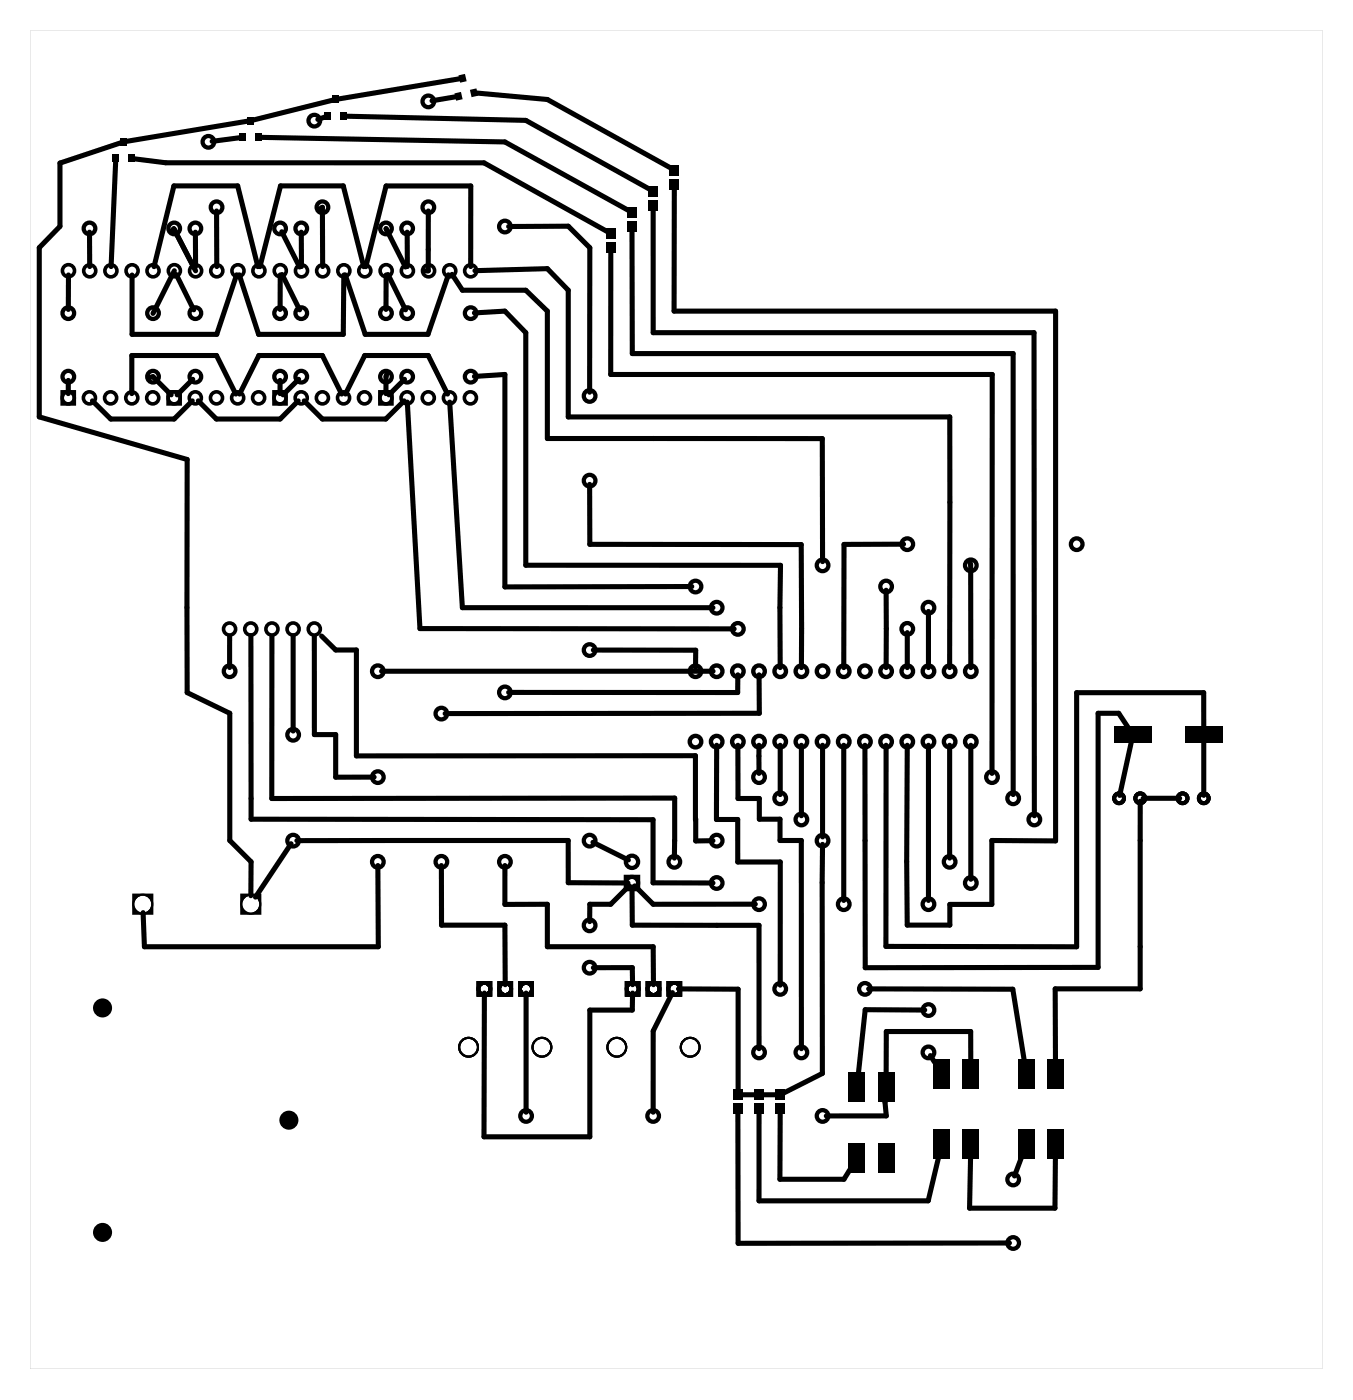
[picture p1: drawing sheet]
<svg xmlns="http://www.w3.org/2000/svg" width="162mm" height="168mm" viewBox="0 0 162 168" stroke-linecap="round" stroke-linejoin="round" font-family="sans-serif">
<g fill="#000">
<path d="M13.5 18.6h.8v.9h-.8zM14.4 16.6h.8v.9h-.8zM15.4 18.6h.8v.9h-.8zM28.7 16h.8v.9h-.8zM29.7 14h.8v.9h-.8zM30.6 16h.8v.9h-.8zM38.9 13.5h.8v.9h-.8zM39.8 11.5h.8v.9h-.8zM40.8 13.5h.8v.9h-.8zM54.5 11.2l.8-.2 .2 .9-.8 .2zM55 9l.8-.1 .2 .8-.8 .2zM56.4 10.8l.7-.2 .2 .9-.7 .2z"/>
<path d="M80.3 19.8h1.1v1.2h-1.1zM72.7 27.4h1.1v1.2h-1.1zM72.7 29.1h1.1v1.2h-1.1zM75.2 24.9h1.1v1.2h-1.1zM75.2 26.6h1.1v1.2h-1.1zM77.8 22.3h1.1v1.2h-1.1zM77.8 24h1.1v1.2h-1.1zM80.3 21.5h1.1v1.2h-1.1zM133.6 87.1h4.5v2h-4.5zM142.1 87.1h4.5v2h-4.5zM87.9 132.4h1.1v1.2h-1.1zM87.9 130.7h1.1v1.2h-1.1z"/>
<path d="M90.5 132.4h1.1v1.2h-1.1zM90.5 130.7h1.1v1.2h-1.1zM93 132.4h1.1v1.2h-1.1zM93 130.7h1.1v1.2h-1.1zM101.8 128.7h2v3.5h-2zM105.3 128.7h2v3.5h-2zM111.9 135.5h2v3.5h-2zM111.9 127h2v3.5h-2zM115.4 135.5h2v3.5h-2zM115.4 127h2v3.5h-2zM122.1 135.5h2v3.5h-2zM122.1 127h2v3.5h-2z"/>
<path d="M125.6 135.5h2v3.5h-2zM125.6 127h2v3.5h-2zM101.8 137.2h2v3.5h-2zM105.3 137.2h2v3.5h-2z"/>
<path d="M3.6 3.6h155v160.6h-155zM3.6 3.6v160.6h155v-160.6z"/>
<path d="M15.9 107.2h2.5v2.5h-2.5zM16.1 108.5a1.02 1.02 0 0 0 2 0 1.02 1.02 0 0 0-2 0z"/>
<path d="M28.8 107.2h2.5v2.5h-2.5zM29.1 108.5a1.02 1.02 0 0 0 2 0 1.02 1.02 0 0 0-2 0z"/>
<path d="M57.2 117.7v1.9h1.8v-1.9zM57.6 118.6a.5 .5 0 0 1 1 0 .5 .5 0 0 1-1 0z"/>
<path d="M57.2 117.7v1.9h1.8v-1.9zM57.6 118.6a.5 .5 0 0 1 1 0 .5 .5 0 0 1-1 0z"/>
<path d="M57.2 117.7v1.9h1.8v-1.9zM57.6 118.6a.5 .5 0 0 1 1 0 .5 .5 0 0 1-1 0z"/>
<path d="M59.7 117.7v1.9h1.8v-1.9zM60.1 118.6a.5 .5 0 0 1 1 0 .5 .5 0 0 1-1 0z"/>
<path d="M59.7 117.7v1.9h1.8v-1.9zM60.1 118.6a.5 .5 0 0 1 1 0 .5 .5 0 0 1-1 0z"/>
<path d="M59.7 117.7v1.9h1.8v-1.9zM60.1 118.6a.5 .5 0 0 1 1 0 .5 .5 0 0 1-1 0z"/>
<path d="M62.2 117.7v1.9h1.8v-1.9zM62.6 118.6a.5 .5 0 0 1 1 0 .5 .5 0 0 1-1 0z"/>
<path d="M62.2 117.7v1.9h1.8v-1.9zM62.6 118.6a.5 .5 0 0 1 1 0 .5 .5 0 0 1-1 0z"/>
<path d="M62.2 117.7v1.9h1.8v-1.9zM62.6 118.6a.5 .5 0 0 1 1 0 .5 .5 0 0 1-1 0z"/>
<path d="M74.9 117.7v1.9h1.9v-1.9zM75.4 118.6a.5 .5 0 0 1 1 0 .5 .5 0 0 1-1 0z"/>
<path d="M74.9 117.7v1.9h1.9v-1.9zM75.4 118.6a.5 .5 0 0 1 1 0 .5 .5 0 0 1-1 0z"/>
<path d="M74.9 117.7v1.9h1.9v-1.9zM75.4 118.6a.5 .5 0 0 1 1 0 .5 .5 0 0 1-1 0z"/>
<path d="M77.4 117.7v1.9h1.9v-1.9zM77.9 118.6a.5 .5 0 0 1 1 0 .5 .5 0 0 1-1 0z"/>
<path d="M77.4 117.7v1.9h1.9v-1.9zM77.9 118.6a.5 .5 0 0 1 1 0 .5 .5 0 0 1-1 0z"/>
<path d="M77.4 117.7v1.9h1.9v-1.9zM77.9 118.6a.5 .5 0 0 1 1 0 .5 .5 0 0 1-1 0z"/>
<path d="M79.9 117.7v1.9h1.9v-1.9zM80.4 118.6a.5 .5 0 0 1 1 0 .5 .5 0 0 1-1 0z"/>
<path d="M79.9 117.7v1.9h1.9v-1.9zM80.4 118.6a.5 .5 0 0 1 1 0 .5 .5 0 0 1-1 0z"/>
<path d="M79.9 117.7v1.9h1.9v-1.9zM80.4 118.6a.5 .5 0 0 1 1 0 .5 .5 0 0 1-1 0z"/>
</g>
<g fill="none" stroke="#000" stroke-width=".51">
<path d="M75.1 105.2h1.4v1.4h-1.4z"/>
<circle cx="25" cy="17" r=".7"/>
<circle cx="37.7" cy="14.5" r=".7"/>
<circle cx="51.4" cy="12.2" r=".7"/>
<circle cx="8.2" cy="37.6" r=".7"/>
<circle cx="10.7" cy="27.4" r=".7"/>
<circle cx="18.4" cy="37.6" r=".7"/>
<circle cx="20.9" cy="27.4" r=".7"/>
<circle cx="23.4" cy="37.6" r=".7"/>
<circle cx="23.4" cy="27.4" r=".7"/>
<circle cx="26" cy="24.9" r=".7"/>
<circle cx="33.6" cy="27.4" r=".7"/>
<circle cx="33.6" cy="37.6" r=".7"/>
<circle cx="36.1" cy="37.6" r=".7"/>
<circle cx="36.1" cy="27.4" r=".7"/>
<circle cx="38.7" cy="24.9" r=".7"/>
<circle cx="46.3" cy="27.4" r=".7"/>
<circle cx="46.3" cy="37.6" r=".7"/>
<circle cx="48.8" cy="27.4" r=".7"/>
<circle cx="48.8" cy="37.6" r=".7"/>
<circle cx="51.4" cy="24.9" r=".7"/>
<circle cx="56.5" cy="37.6" r=".7"/>
<circle cx="60.6" cy="27.2" r=".7"/>
<circle cx="8.2" cy="45.2" r=".7"/>
<circle cx="18.4" cy="45.2" r=".7"/>
<circle cx="23.4" cy="45.2" r=".7"/>
<circle cx="33.6" cy="45.2" r=".7"/>
<circle cx="36.1" cy="45.2" r=".7"/>
<circle cx="46.3" cy="45.2" r=".7"/>
<circle cx="48.8" cy="45.2" r=".7"/>
<circle cx="56.5" cy="45.2" r=".7"/>
<circle cx="70.7" cy="57.7" r=".7"/>
<circle cx="70.7" cy="47.5" r=".7"/>
<circle cx="70.7" cy="78" r=".7"/>
<circle cx="83.4" cy="70.4" r=".7"/>
<circle cx="86" cy="72.9" r=".7"/>
<circle cx="88.5" cy="75.4" r=".7"/>
<circle cx="98.7" cy="67.8" r=".7"/>
<circle cx="106.3" cy="70.4" r=".7"/>
<circle cx="108.8" cy="75.4" r=".7"/>
<circle cx="108.8" cy="65.3" r=".7"/>
<circle cx="111.4" cy="72.9" r=".7"/>
<circle cx="116.4" cy="67.8" r=".7"/>
<circle cx="129.1" cy="65.3" r=".7"/>
<circle cx="27.5" cy="80.5" r=".7"/>
<circle cx="35.2" cy="88.1" r=".7"/>
<circle cx="45.3" cy="93.2" r=".7"/>
<circle cx="45.3" cy="80.5" r=".7"/>
<circle cx="52.9" cy="85.6" r=".7"/>
<circle cx="60.6" cy="83.1" r=".7"/>
<circle cx="91" cy="93.2" r=".7"/>
<circle cx="93.6" cy="95.8" r=".7"/>
<circle cx="96.1" cy="98.3" r=".7"/>
<circle cx="119" cy="93.2" r=".7"/>
<circle cx="121.5" cy="95.8" r=".7"/>
<circle cx="124.1" cy="98.3" r=".7"/>
<circle cx="35.2" cy="100.8" r=".7"/>
<circle cx="45.3" cy="103.4" r=".7"/>
<circle cx="52.9" cy="103.4" r=".7"/>
<circle cx="60.6" cy="103.4" r=".7"/>
<circle cx="70.7" cy="116.1" r=".7"/>
<circle cx="70.7" cy="111" r=".7"/>
<circle cx="70.7" cy="100.8" r=".7"/>
<circle cx="75.8" cy="105.9" r=".74"/>
<circle cx="75.8" cy="103.4" r=".74"/>
<circle cx="80.9" cy="103.4" r=".7"/>
<circle cx="86" cy="105.9" r=".7"/>
<circle cx="86" cy="100.8" r=".7"/>
<circle cx="91" cy="108.5" r=".7"/>
<circle cx="93.6" cy="118.6" r=".7"/>
<circle cx="98.7" cy="100.8" r=".7"/>
<circle cx="101.2" cy="108.5" r=".7"/>
<circle cx="103.7" cy="118.6" r=".7"/>
<circle cx="111.4" cy="108.5" r=".7"/>
<circle cx="113.9" cy="103.4" r=".7"/>
<circle cx="116.4" cy="105.9" r=".7"/>
<circle cx="63.1" cy="133.9" r=".7"/>
<circle cx="78.3" cy="133.9" r=".7"/>
<circle cx="91" cy="126.2" r=".7"/>
<circle cx="96.1" cy="126.2" r=".7"/>
<circle cx="98.7" cy="133.9" r=".7"/>
<circle cx="111.4" cy="121.2" r=".7"/>
<circle cx="111.4" cy="126.2" r=".7"/>
<circle cx="121.5" cy="149.1" r=".7"/>
<circle cx="121.5" cy="141.5" r=".7"/>
</g>
<g fill="none" stroke="#000" stroke-width=".52">
<circle cx="83.4" cy="89" r=".69"/>
<circle cx="83.4" cy="80.5" r=".69"/>
<circle cx="86" cy="89" r=".69"/>
<circle cx="86" cy="80.5" r=".69"/>
<circle cx="88.5" cy="89" r=".69"/>
<circle cx="88.5" cy="80.5" r=".69"/>
<circle cx="91" cy="89" r=".69"/>
<circle cx="91" cy="80.5" r=".69"/>
<circle cx="93.6" cy="89" r=".69"/>
<circle cx="93.6" cy="80.5" r=".69"/>
<circle cx="96.1" cy="89" r=".69"/>
<circle cx="96.1" cy="80.5" r=".69"/>
<circle cx="98.7" cy="89" r=".69"/>
<circle cx="98.7" cy="80.5" r=".69"/>
<circle cx="101.2" cy="89" r=".69"/>
<circle cx="101.2" cy="80.5" r=".69"/>
<circle cx="103.7" cy="89" r=".69"/>
<circle cx="103.7" cy="80.5" r=".69"/>
<circle cx="106.3" cy="89" r=".69"/>
<circle cx="106.3" cy="80.5" r=".69"/>
<circle cx="108.8" cy="89" r=".69"/>
<circle cx="108.8" cy="80.5" r=".69"/>
<circle cx="111.4" cy="89" r=".69"/>
<circle cx="111.4" cy="80.5" r=".69"/>
<circle cx="113.9" cy="89" r=".69"/>
<circle cx="113.9" cy="80.5" r=".69"/>
<circle cx="116.4" cy="89" r=".69"/>
<circle cx="116.4" cy="80.5" r=".69"/>
</g>
<g fill="none" stroke="#000" stroke-width=".43">
<path d="M7.5 47h1.4v1.4h-1.4zM20.2 47h1.4v1.4h-1.4zM32.9 47h1.4v1.4h-1.4zM45.6 47h1.4v1.4h-1.4z"/>
<circle cx="8.2" cy="32.5" r=".72"/>
<circle cx="10.8" cy="32.5" r=".72"/>
<circle cx="13.3" cy="32.5" r=".72"/>
<circle cx="15.8" cy="32.5" r=".72"/>
<circle cx="18.4" cy="32.5" r=".72"/>
<circle cx="20.9" cy="32.5" r=".72"/>
<circle cx="23.5" cy="32.5" r=".72"/>
<circle cx="26" cy="32.5" r=".72"/>
<circle cx="28.5" cy="32.5" r=".72"/>
<circle cx="31.1" cy="32.5" r=".72"/>
<circle cx="33.6" cy="32.5" r=".72"/>
<circle cx="36.2" cy="32.5" r=".72"/>
<circle cx="38.7" cy="32.5" r=".72"/>
<circle cx="41.2" cy="32.5" r=".72"/>
<circle cx="43.8" cy="32.5" r=".72"/>
<circle cx="46.3" cy="32.5" r=".72"/>
<circle cx="48.9" cy="32.5" r=".72"/>
<circle cx="51.4" cy="32.5" r=".72"/>
<circle cx="53.9" cy="32.5" r=".72"/>
<circle cx="56.5" cy="32.5" r=".72"/>
<circle cx="8.2" cy="47.7" r=".72"/>
<circle cx="10.7" cy="47.7" r=".72"/>
<circle cx="13.3" cy="47.7" r=".72"/>
<circle cx="15.8" cy="47.7" r=".72"/>
<circle cx="18.3" cy="47.7" r=".72"/>
<circle cx="20.9" cy="47.7" r=".72"/>
<circle cx="23.4" cy="47.7" r=".72"/>
<circle cx="26" cy="47.7" r=".72"/>
<circle cx="28.5" cy="47.7" r=".72"/>
<circle cx="31" cy="47.7" r=".72"/>
<circle cx="33.6" cy="47.7" r=".72"/>
<circle cx="36.1" cy="47.7" r=".72"/>
<circle cx="38.7" cy="47.7" r=".72"/>
<circle cx="41.2" cy="47.7" r=".72"/>
<circle cx="43.7" cy="47.7" r=".72"/>
<circle cx="46.3" cy="47.7" r=".72"/>
<circle cx="48.8" cy="47.7" r=".72"/>
<circle cx="51.4" cy="47.7" r=".72"/>
<circle cx="53.9" cy="47.7" r=".72"/>
<circle cx="56.4" cy="47.7" r=".72"/>
<circle cx="27.5" cy="75.4" r=".72"/>
<circle cx="30.1" cy="75.4" r=".72"/>
<circle cx="32.6" cy="75.4" r=".72"/>
<circle cx="35.2" cy="75.4" r=".72"/>
<circle cx="37.7" cy="75.4" r=".72"/>
</g>
<g fill="none" stroke="#000" stroke-width=".44">
<circle cx="58.1" cy="118.6" r=".72"/>
<circle cx="60.6" cy="118.6" r=".72"/>
<circle cx="63.1" cy="118.6" r=".72"/>
<circle cx="75.9" cy="118.6" r=".72"/>
<circle cx="78.4" cy="118.6" r=".72"/>
<circle cx="80.9" cy="118.6" r=".72"/>
</g>
<g fill="none" stroke="#000" stroke-width=".25">
<circle cx="17.1" cy="108.5" r="1.14"/>
<circle cx="30.1" cy="108.5" r="1.14"/>
<circle cx="56.2" cy="125.6" r="1.13"/>
<circle cx="65" cy="125.6" r="1.13"/>
<circle cx="74" cy="125.6" r="1.13"/>
<circle cx="82.8" cy="125.6" r="1.13"/>
</g>
<g fill="#000">
<circle cx="12.3" cy="120.9" r="1.14"/>
<circle cx="34.7" cy="134.4" r="1.14"/>
<circle cx="12.3" cy="147.8" r="1.14"/>
</g>
<g fill="none" stroke="#000" stroke-width=".48">
<circle cx="134.2" cy="95.8" r=".59"/>
<circle cx="136.8" cy="95.8" r=".59"/>
<circle cx="141.8" cy="95.8" r=".59"/>
<circle cx="144.4" cy="95.8" r=".59"/>
</g>
<g fill="none" stroke="#000" stroke-width=".61">
<path d="M13.9 19.3l-.6 12.7M14.6 17.1l-7.4 2.5v7.6l-2.5 2.5v20.3l17.7 5.1v28l5.2 2.5v15.2l2.5 2.6v4M16 19l3.9 .5h38.2l14.8 8.3M28.9 16.5l-3.5 .5M29.8 14.5l-14.7 2.5M31.3 16.5l29.3 .5 14.8 8.2M39 14l-.9 .3M40 12l-9.7 2.4M41.4 13.9l21.7 .5 14.8 8.3M54.7 11.6l-2.9 .5M55.2 9.4l-14.7 2.5M57.1 11.2l8.5 .7 14.9 8.3"/>
<path d="M8.2 33v4.1M10.7 27.8l.1 4.2M18.5 32l2.4-9.7h7.6l2.4 9.7M20.8 27.4l2.4 4.6M20.8 27.4l-.2 .3M20.9 27.4l2.6 5.1M20.9 32.5l-2.6 5.1M21.1 32.9l2.1 4.3M23.4 27.8l.1 4.2M26 25.3v6.7M28.4 33l-2.4 7.1h-10.2v-7.1M28.7 33l2.3 7.1h10.2v-7.1"/>
<path d="M31.2 32l2.4-9.7h7.6l2.4 9.7M33.6 33v4.1M33.8 27.8l2.1 4.2M33.8 32.9l2.1 4.3M36.1 27.8l.1 4.2M38.3 25.1l.4-.2v7.1M46.3 33v4.1M46.5 27.8l-.2-.4 2.3 4.6M46.5 32.9l2.1 4.3M48.8 27.8l.1 4.2M51.4 25.3v7.2h-.5M53.8 33l-2.5 7.1h-7.5l-2.4-7.1"/>
<path d="M54.2 32.9l1.3 1.9h7.6l2.5 2.5v15.3h33l.1 14.8M56.5 32v-9.7h-10.2l-2.4 9.7M56.9 37.5l3.7-.2 2.5 2.6v27.9h30.5v12.3M57 32.5l8.6-.3 2.6 2.6v15.2h45.7v30.1M61 27.2l7.2-.1 2.5 2.6v17.3M73.3 30.2l-.1 14.7h45.8v47.9M75.8 27.6v14.8h45.7v52.9M78.3 25.1v14.8h45.7l.1 57.9M80.9 22.5l-.1 14.8h45.8v63.6l-7.6-.1v7.7h-5.1v2.5h-5.1l-.1-7.6 .1-14M8.2 45.6v1.6M11.1 48.1l2.2 2.2h7.6l2.2-2.2M15.8 47.2v-4.6h10.2l2.3 4.7"/>
<path d="M17.9 45.3l.5-.1 2.1 2.2M23.1 45.5l-1.9 1.9M23.8 48.1l2.2 2.2h7.6l2.2-2.2M28.7 47.3l2.3-4.7h7.7l2.3 4.7M33.6 45.6v1.6M35.8 45.5l-1.9 1.9M41.4 47.3l2.3-4.7h7.7l2.3 4.7M46.4 44.8l-.1 .4v2M48.5 48.1l-2.2 2.2h-7.6l-2.2-2.2M48.5 45.5l-1.9 1.9M48.9 48.2l1.5 27.2h37.7M53.9 48.2l1.6 24.7h30"/>
<path d="M56.9 45.2l3.7-.3v25.5h22.4M70.7 58.1v7.2h25.4v14.8M27.5 76.3v3.8M30.1 76.2v22.1h48.2v7.6h7.2M32.6 76.3v19.5l48.3-.1v7.2M35.2 76.2v11.5M37.7 76.3v11.8h2.6v5.1h4.6M38.6 76.3l1.7 1.7h2.4v12.7l40.7-.1v10.3l2.1-.1M71.2 78h12.2v2.1M106.3 70.8v9.3M108.4 65.3h-7.2v14.8M108.8 75.9v4.2"/>
<path d="M111.4 73.3v6.8M116.3 67.4l.1 .3v12.4M45.8 80.5h39.7M86 89.4l-.1 8.9h2.6v5.1h5.1v14.8M88.5 80.9v2.2h-27.5M88.5 89.4v6.4h2.6v2.5h2.5v2.5h2.5v25M91 89.4v3.4M91 80.9l.1 4.7h-37.7M93.6 89.4v5.9M96.1 89.4v8.4M98.7 89.4v11M101.2 89.4v18.6"/>
<path d="M111.4 89.4v18.6M113.9 89.4v13.5M116.4 89.4v16.1M135.3 87.3l-1.1-1.7h-2.5v30.4l-27.9 .1-.1-26.7M135.7 89l-1.4 6.4M136.8 96.1v22.5h-10.2v8.6M137.1 95.8h4.4M144.4 87.3v-4.2h-15.3v30.5l-22.8-.1v-24.1M144.4 89v6.4M34.9 101.2l-4.3 6.4M35.6 100.8h32.5l.1 5.1h7.1M45.3 103.8l.1 9.8h-28.1l-.1-4.1"/>
<path d="M52.9 103.8l.1 7.2h7.6v7.1M58.1 119.1v17.3h12.6v-15.2h5.1l.1-2.1M60.6 103.8v4.7h5v5.1h12.7l.1 4.5M63.1 119.1v14.3M71.1 101l4.3 2.2M71.2 116.1h4.6l.1 2M75.5 106.3l-2.3 2.2h-2.5v2M75.8 106.4v4.6h15.2v14.8M76.1 106.3l2.2 2.2h12.3M80.7 119.1l-2.4 4.6v9.7M81.4 118.6h7.1v12.7M98.7 101.3l-.1 27.5-4.6 2.3"/>
<path d="M104.2 118.6l17.3 .1 1.3 8.5M88.5 133.5v15.6h32.6M88.9 131.3h1.7M91 133.5v10.5h20.3l1.3-5.1M91.4 131.3h1.8M93.6 133.5l-.1 7.9h7.7l.7-1.1M106.2 132l.1 1.8-7.2 .1M110.9 121.1h-7.1l-.8 7.7M111.6 126.6l.5 .8M116.4 138.9l-.1 6h10.2l.1-6M116.4 127.2v-3.5h-10.1v5.1M122.5 138.9l-.8 2.2"/>
</g>
</svg>
